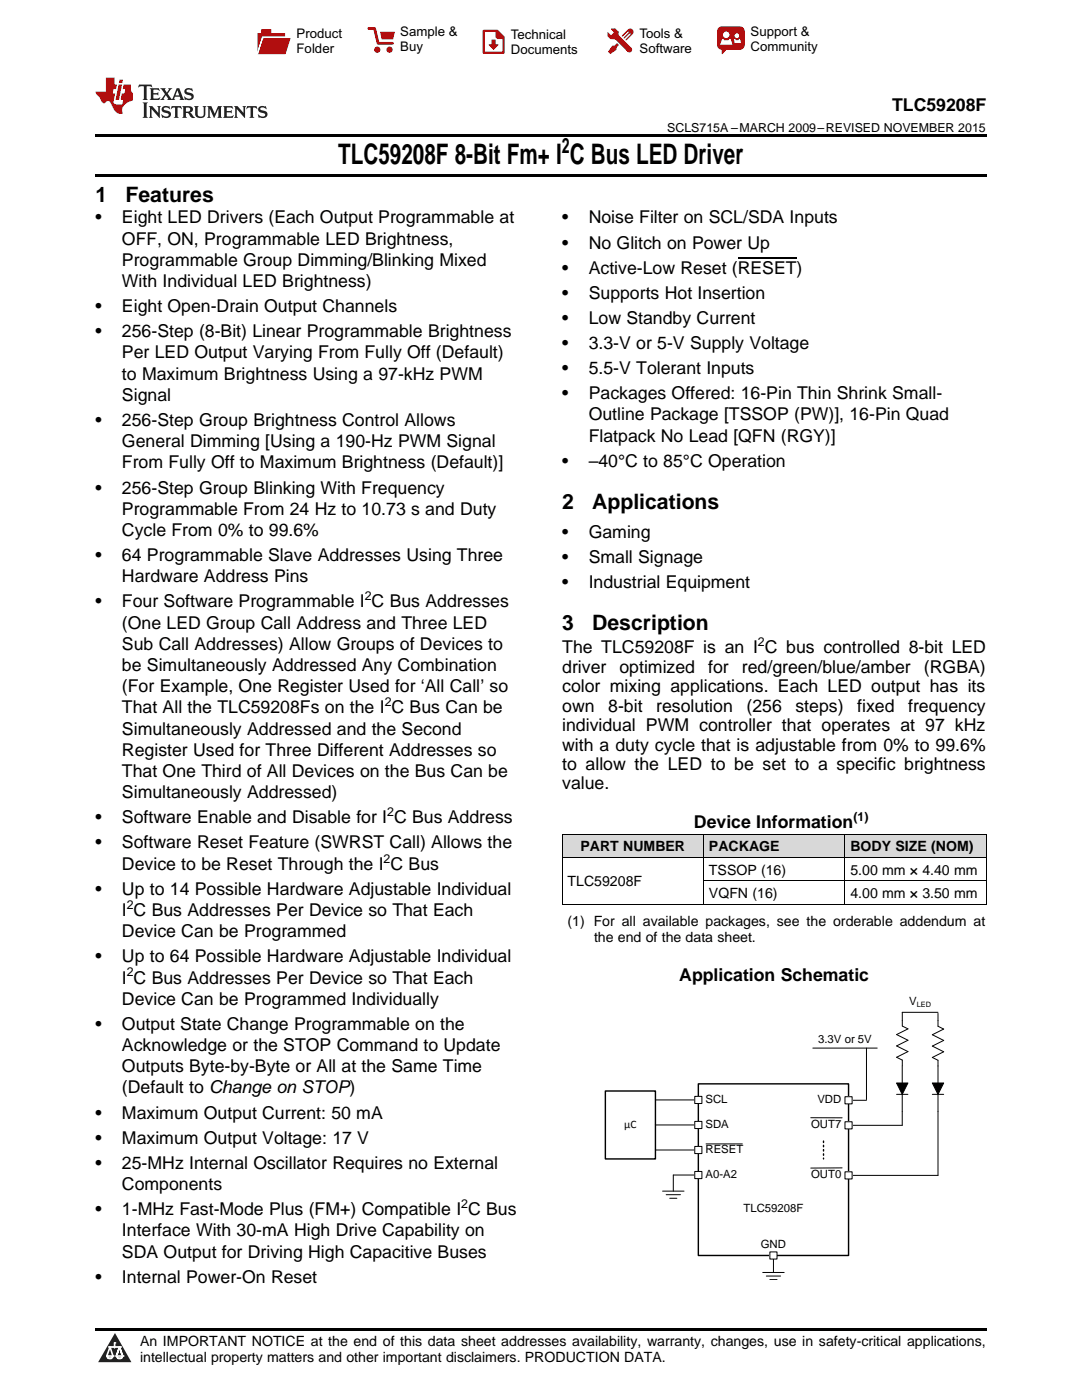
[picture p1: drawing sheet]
<svg xmlns="http://www.w3.org/2000/svg" width="216mm" height="279mm" viewBox="0 0 216 279" stroke-linecap="round" stroke-linejoin="round" font-family="sans-serif">
<defs><g id="words">
<text font-size="5.6" x="67.5" y="32.8">TLC59208F 8-Bit Fm+ I C Bus LED Driver</text>
<g font-size="4.2">
<text x="112.1" y="30.6">2</text>
<text x="19" y="40.4">1</text>
<text x="25" y="40.4">Features</text>
<text x="112.2" y="101.6">2</text>
<text x="118.2" y="101.6">Applications</text>
<text x="112.2" y="125.7">3</text>
<text x="118.2" y="125.7">Description</text>
</g>
<g font-size="3.5">
<text x="178" y="22.2">TLC59208F</text>
<text x="19" y="44.6">•</text>
<text x="24.3" y="44.6">Eight LED Drivers (Each Output Programmable at</text>
<text x="112.2" y="44.6">•</text>
<text x="117.5" y="44.6">Noise Filter on SCL/SDA Inputs</text>
<text x="24.3" y="48.8">OFF, ON, Programmable LED Brightness,</text>
<text x="24.3" y="53.1">Programmable Group Dimming/Blinking Mixed</text>
<text x="112.2" y="49.6">•</text>
<text x="117.5" y="49.6">No Glitch on Power Up</text>
<text x="24.3" y="57.3">With Individual LED Brightness)</text>
<text x="112.2" y="54.6">•</text>
<text x="112.2" y="59.6">•</text>
<text x="117.5" y="54.6">Active-Low Reset (RESET)</text>
<text x="117.5" y="59.6">Supports Hot Insertion</text>
<text x="19" y="62.3">•</text>
<text x="24.3" y="62.3">Eight Open-Drain Output Channels</text>
<text x="112.2" y="64.6">•</text>
<text x="117.5" y="64.6">Low Standby Current</text>
<text x="19" y="67.3">•</text>
<text x="24.3" y="67.3">256-Step (8-Bit) Linear Programmable Brightness</text>
<text x="24.3" y="71.5">Per LED Output Varying From Fully Off (Default)</text>
<text x="112.2" y="69.6">•</text>
<text x="117.5" y="69.6">3.3-V or 5-V Supply Voltage</text>
<text x="24.3" y="75.8">to Maximum Brightness Using a 97-kHz PWM</text>
<text x="112.2" y="74.6">•</text>
<text x="117.5" y="74.6">5.5-V Tolerant Inputs</text>
<text x="24.3" y="80">Signal</text>
<text x="112.2" y="79.7">•</text>
<text x="117.5" y="79.7">Packages Offered: 16-Pin Thin Shrink Small-</text>
<text x="117.5" y="83.9">Outline Package [TSSOP (PW)], 16-Pin Quad</text>
<text x="19" y="85">•</text>
<text x="24.3" y="85">256-Step Group Brightness Control Allows</text>
<text x="24.3" y="89.3">General Dimming [Using a 190-Hz PWM Signal</text>
<text x="117.5" y="88.1">Flatpack No Lead [QFN (RGY)]</text>
<text x="24.3" y="93.5">From Fully Off to Maximum Brightness (Default)]</text>
<text x="112.2" y="93.1">•</text>
<text x="117.5" y="93.1">–40°C to 85°C Operation</text>
<text x="19" y="98.5">•</text>
<text x="24.3" y="98.5">256-Step Group Blinking With Frequency</text>
<text x="24.3" y="102.7">Programmable From 24 Hz to 10.73 s and Duty</text>
<text x="24.3" y="107">Cycle From 0% to 99.6%</text>
<text x="112.2" y="107.3">•</text>
<text x="117.5" y="107.3">Gaming</text>
<text x="19" y="112">•</text>
<text x="24.3" y="112">64 Programmable Slave Addresses Using Three</text>
<text x="112.2" y="112.3">•</text>
<text x="117.5" y="112.3">Small Signage</text>
<text x="24.3" y="116.2">Hardware Address Pins</text>
<text x="112.2" y="117.3">•</text>
<text x="117.5" y="117.3">Industrial Equipment</text>
<text x="19" y="121.2">•</text>
<text x="24.3" y="121.2">Four Software Programmable I C Bus Addresses</text>
<text x="24.3" y="125.4">(One LED Group Call Address and Three LED</text>
<text x="24.3" y="129.7">Sub Call Addresses) Allow Groups of Devices to</text>
<text x="112.2" y="130.4">The TLC59208F is an I C bus controlled 8-bit LED</text>
<text x="24.3" y="133.9">be Simultaneously Addressed Any Combination</text>
<text x="112.2" y="134.3">driver</text>
<text x="123.6" y="134.3">optimized</text>
<text x="141.3" y="134.3">for</text>
<text x="148" y="134.3">red/green/blue/amber</text>
<text x="184.4" y="134.3">(RGBA)</text>
<text x="24.3" y="138.1">(For Example, One Register Used for ‘All Call’ so</text>
<text x="24.3" y="142.4">That All the TLC59208Fs on the I C Bus Can be</text>
<text x="112.2" y="138.1">color mixing applications. Each LED output has its</text>
<text x="112.2" y="142">own</text>
<text x="121.4" y="142">8-bit</text>
<text x="130.9" y="142">resolution</text>
<text x="148.9" y="142">(256</text>
<text x="158.7" y="142">steps)</text>
<text x="171" y="142">fixed</text>
<text x="181.2" y="142">frequency</text>
<text x="24.3" y="146.6">Simultaneously Addressed and the Second</text>
<text x="112.2" y="145.9">individual PWM controller that operates at 97 kHz</text>
<text x="112.2" y="149.8">with a duty cycle that is adjustable from 0% to 99.6%</text>
<text x="24.3" y="150.8">Register Used for Three Different Addresses so</text>
<text x="24.3" y="155.1">That One Third of All Devices on the Bus Can be</text>
<text x="112.2" y="153.7">to allow the LED to be set to a specific brightness</text>
<text x="24.3" y="159.3">Simultaneously Addressed)</text>
<text x="112.2" y="157.6">value.</text>
<text x="19" y="164.3">•</text>
<text x="24.3" y="164.3">Software Enable and Disable for I C Bus Address</text>
<text x="138.5" y="165.3">Device Information</text>
<text x="19" y="169.3">•</text>
<text x="24.3" y="169.3">Software Reset Feature (SWRST Call) Allows the</text>
<text x="24.3" y="173.6">Device to be Reset Through the I C Bus</text>
<text x="19" y="178.6">•</text>
<text x="24.3" y="178.6">Up to 14 Possible Hardware Adjustable Individual</text>
<text x="24.3" y="182.8">I C Bus Addresses Per Device so That Each</text>
<text x="24.3" y="187">Device Can be Programmed</text>
<text x="19" y="192.1">•</text>
<text x="24.3" y="192.1">Up to 64 Possible Hardware Adjustable Individual</text>
<text x="24.3" y="196.3">I C Bus Addresses Per Device so That Each</text>
<text x="135.5" y="195.7">Application Schematic</text>
<text x="24.3" y="200.5">Device Can be Programmed Individually</text>
<text x="19" y="205.5">•</text>
<text x="24.3" y="205.5">Output State Change Programmable on the</text>
<text x="24.3" y="209.8">Acknowledge or the STOP Command to Update</text>
<text x="24.3" y="214">Outputs Byte-by-Byte or All at the Same Time</text>
<text x="24.3" y="218.2">(Default to Change on STOP)</text>
<text x="19" y="223.2">•</text>
<text x="24.3" y="223.2">Maximum Output Current: 50 mA</text>
<text x="19" y="228.2">•</text>
<text x="19" y="233.3">•</text>
<text x="24.3" y="228.2">Maximum Output Voltage: 17 V</text>
<text x="24.3" y="233.3">25-MHz Internal Oscillator Requires no External</text>
<text x="24.3" y="237.5">Components</text>
<text x="19" y="242.5">•</text>
<text x="24.3" y="242.5">1-MHz Fast-Mode Plus (FM+) Compatible I C Bus</text>
<text x="24.3" y="246.7">Interface With 30-mA High Drive Capability on</text>
<text x="24.3" y="251">SDA Output for Driving High Capacitive Buses</text>
<text x="19" y="256">•</text>
<text x="24.3" y="256">Internal Power-On Reset</text>
</g>
<g font-size="2.8">
<text x="115.8" y="169.9">PART NUMBER</text>
<text x="141.5" y="169.9">PACKAGE</text>
<text x="169.7" y="169.9">BODY SIZE (NOM)</text>
<text x="113.2" y="176.9">TLC59208F</text>
<text x="141.5" y="174.6">TSSOP (16)</text>
<text x="141.5" y="179.2">VQFN (16)</text>
<text x="169.7" y="174.6">5.00 mm × 4.40 mm</text>
<text x="169.7" y="179.2">4.00 mm × 3.50 mm</text>
<text x="113.2" y="184.7">(1) For all available packages, see the orderable addendum at</text>
<text x="118.5" y="187.9">the end of the data sheet.</text>
<text x="27.9" y="268.6">An IMPORTANT NOTICE at the end of this data sheet addresses availability, warranty, changes, use in safety-critical applications,</text>
<text x="27.9" y="271.8">intellectual property matters and other important disclaimers. PRODUCTION DATA.</text>
</g>
<g font-size="2.6">
<text x="59.2" y="7.6">Product</text>
<text x="59.2" y="10.6">Folder</text>
<text x="79.9" y="7.3">Sample &amp;</text>
<text x="79.9" y="10.2">Buy</text>
<text x="101.9" y="7.8">Technical</text>
<text x="101.9" y="10.8">Documents</text>
<text x="127.6" y="7.6">Tools &amp;</text>
<text x="127.6" y="10.6">Software</text>
<text x="149.8" y="7.2">Support &amp;</text>
<text x="149.8" y="10.2">Community</text>
</g>
<g font-size="2.5">
<text x="133.1" y="26.3">SCLS715A –MARCH 2009–REVISED NOVEMBER 2015</text>
<text x="72.8" y="119.8">2</text>
<text x="151.2" y="129">2</text>
<text x="76.8" y="141">2</text>
<text x="77.3" y="162.9">2</text>
<text x="170.3" y="163.9">(1)</text>
<text x="76.6" y="172.2">2</text>
<text x="25.3" y="181.4">2</text>
<text x="25.3" y="194.9">2</text>
<text x="92" y="241.1">2</text>
</g>
<g font-size="2.3">
<text x="181.4" y="200.6">V</text>
<text x="163.3" y="208.1">3.3V or 5V</text>
<text x="140.8" y="220.2">SCL</text>
<text x="163.1" y="220.2">VDD</text>
<text x="124.6" y="225.2">µC</text>
<text x="140.8" y="225.2">SDA</text>
<text x="161.8" y="225.2">OUT7</text>
<text x="140.8" y="230.2">RESET</text>
<text x="140.8" y="235.2">A0-A2</text>
<text x="161.8" y="235.2">OUT0</text>
<text x="148.3" y="242">TLC59208F</text>
<text x="151.8" y="249.1">GND</text>
</g>
<text font-size="1.5" x="182.9" y="200.9">LED</text>
</g></defs>
<g fill="#d8d8d8">
<path d="M112.2 166.5h28.2v4.7h-28.2z"/>
<path d="M140.4 166.5h28.2v4.7h-28.2z"/>
<path d="M168.6 166.5h28.2v4.7h-28.2z"/>
</g>
<path d="M22.9 266l3.3 5.9h-6.6z" fill="#231f20"/>
<path d="M21.3 270.6h1.2l-.3 .5h-.3a.53 .53 0 0 1-.6-.5z" fill-rule="evenodd" fill="#fff"/>
<path d="M21.3 270.6h1.2l-.3 .5h-.3a.53 .53 0 0 1-.6-.5z" fill="none" stroke="#231f20" stroke-width=".33"/>
<path d="M21.3 270.6l1.2 .1-.3 .4h-.5z" fill="none" stroke="#fff" stroke-width=".33"/>
<path d="M22.9 268.9h.1" fill="none" stroke="#fff" stroke-width=".33"/>
<path d="M22.9 268v.9z" fill="#fff"/>
<path d="M22.9 268v.9z" fill="none" stroke="#fff" stroke-width=".33"/>
<circle cx="22.9" cy="268" r=".16" fill="#fff"/>
<path d="M21.8 268.8h.1" fill="none" stroke="#fff" stroke-width=".33"/>
<path d="M21.8 268.8h2.2z" fill="#fff"/>
<path d="M21.8 268.8h2.2z" fill="none" stroke="#fff" stroke-width=".33"/>
<circle cx="24" cy="268.8" r=".16" fill="#fff"/>
<path d="M23.2 270.6h.1" fill="none" stroke="#fff" stroke-width=".33"/>
<path d="M23.8 268.8l-.6 1.8z" fill="#fff"/>
<path d="M23.8 268.8l-.6 1.8z" fill="none" stroke="#fff" stroke-width=".33"/>
<path d="M23.8 268.8l.7 1.8z" fill="#fff"/>
<path d="M23.8 268.8l.7 1.8z" fill="none" stroke="#fff" stroke-width=".33"/>
<path d="M24.4 270.6h.1" fill="none" stroke="#fff" stroke-width=".33"/>
<circle cx="21.3" cy="270.6" r=".16" fill="#fff"/>
<path d="M22 268.8l-.7 1.8z" fill="#fff"/>
<path d="M22 268.8l-.7 1.8z" fill="none" stroke="#fff" stroke-width=".33"/>
<path d="M22 268.8l.5 1.8z" fill="#fff"/>
<path d="M22 268.8l.5 1.8z" fill="none" stroke="#fff" stroke-width=".33"/>
<circle cx="22.5" cy="270.6" r=".16" fill="#fff"/>
<path d="M23.3 270.6h1.2a.63 .63 0 0 1-.6 .5 .63 .63 0 0 1-.6-.5z" fill-rule="evenodd" fill="#fff"/>
<path d="M23.3 270.6h1.2a.63 .63 0 0 1-.6 .5 .63 .63 0 0 1-.6-.5z" fill="none" stroke="#231f20" stroke-width=".33"/>
<path d="M23.3 270.6h1.2l-.4 .5h-.5z" fill="none" stroke="#fff" stroke-width=".33"/>
<path d="M23.2 270.6h.1" fill="none" stroke="#fff" stroke-width=".33"/>
<circle cx="24.5" cy="270.6" r=".16" fill="#fff"/>
<path d="M19 265.1h177.8v.5h-177.8z" fill="#000"/>
<path d="M120.8 217.7h10v13.6h-10zM139.3 216.3h30v34.3h-30z" fill="none" stroke="#000" stroke-width=".28"/>
<path d="M164.3 227.7v3.6" fill="none" stroke="#000" stroke-width=".28" stroke-dasharray=".3 .6"/>
<g fill="none" stroke="#000" stroke-width=".2">
<path d="M130.8 219.5h8.5M162.2 209.2h12.8M169.3 219.6h3.6M172.9 209.2v10.2M178.9 216.1h2.3l-1.2 2.3zM178.9 218.4h2.3M180 218.4v6.2h-10.7M186 216.1h2.3l-1.1 2.3zM186 218.4h2.3M187.2 202h-7.2v2.8l1.2 .5-2.3 1.2 2.3 1.1-2.3 1.1 2.3 1.2-2.3 1.1 1.1 .6v4.5M187.2 202.2v2.6l1.1 .6-2.3 1.1 2.3 1.1-2.3 1.2 2.3 1.1-2.3 1.1 1.2 .6v4.5M187.2 218.4v16.2h-17.9"/>
<path d="M130.8 224.5h8.5M130.8 229.5h8.5M132.2 237.7h4.3M132.9 238.4h2.9M133.6 239.1h1.5M139.3 234.5h-5v3.2M140.9 228.3h7.2M161.8 223.1h6.2M168 233.1h-6.2M152.2 253.9h4.3M152.9 254.7h2.9M153.6 255.4h1.4"/>
<path d="M154.3 250.7v3.2"/>
</g>
<path d="M178.9 216.1h2.3l-1.2 2.3zM186 216.1h2.3l-1.1 2.3z" fill="#000"/>
<path d="M138.6 218.8h1.5v1.4h-1.5z" fill-rule="evenodd" fill="#fff"/>
<path d="M138.6 218.8h1.5v1.4h-1.5z" fill="none" stroke="#000" stroke-width=".2"/>
<path d="M138.6 223.8h1.5v1.4h-1.5z" fill-rule="evenodd" fill="#fff"/>
<path d="M138.6 223.8h1.5v1.4h-1.5z" fill="none" stroke="#000" stroke-width=".2"/>
<path d="M138.6 228.8h1.5v1.4h-1.5z" fill-rule="evenodd" fill="#fff"/>
<path d="M138.6 228.8h1.5v1.4h-1.5z" fill="none" stroke="#000" stroke-width=".2"/>
<path d="M138.6 233.8h1.5v1.4h-1.5z" fill-rule="evenodd" fill="#fff"/>
<path d="M138.6 233.8h1.5v1.4h-1.5z" fill="none" stroke="#000" stroke-width=".2"/>
<path d="M168.6 233.9h1.4v1.4h-1.4z" fill-rule="evenodd" fill="#fff"/>
<path d="M168.6 233.9h1.4v1.4h-1.4z" fill="none" stroke="#000" stroke-width=".2"/>
<path d="M168.6 223.9h1.4v1.4h-1.4z" fill-rule="evenodd" fill="#fff"/>
<path d="M168.6 223.9h1.4v1.4h-1.4z" fill="none" stroke="#000" stroke-width=".2"/>
<path d="M168.6 218.9h1.4v1.4h-1.4z" fill-rule="evenodd" fill="#fff"/>
<path d="M168.6 218.9h1.4v1.4h-1.4z" fill="none" stroke="#000" stroke-width=".2"/>
<path d="M153.6 249.8h1.4v1.5h-1.4z" fill-rule="evenodd" fill="#fff"/>
<path d="M112.2 171.2h84.6M112.2 166.5h84.6M112.2 166.5v14M140.4 166.5v14M140.4 175.8h56.4M168.6 166.5v14M196.8 166.5v14M112.2 180.5h84.6M153.6 249.8h1.4v1.5h-1.4z" fill="none" stroke="#000" stroke-width=".2"/>
<path d="M19 34.8h177.8v.5h-177.8zM19 26.8h177.8v.6h-177.8zM112.2 180.5h.1zM168.5 180.5h.1zM196.7 180.5h.1z" fill="#000"/>
<path d="M27.7 16.9l-.1 .6 .6-.3h.5v.2v2.2l-.2 .4h1l-.2-.4v-2.2v-.2h.5l.6 .3-.2-.6zM29.9 17.6l.2 .4v1.6l-.2 .4h1.9l.1-.6a1.09 1.09 0 0 1-1.3 .1v-.6h.6l.4 .2v-.7l-.2 .2h-.8v-.6l.2-.1a1.01 1.01 0 0 1 1 .3l-.1-.6zM32 17.6l.9 1.2-1 1.2h.9l-.2-.3 .5-.7 .5 .7-.3 .3h1.7l-.2-.3 .1-.4h1l.1 .4-.2 .3h1l-.3-.4-.7-2h-.5l-1 2.2-.8-1.1 .9-1.1h-.9l.2 .2-.4 .7-.4-.7 .2-.2zM35.4 18l.4 1h-.8zM37 17.7a.66 .66 0 0 0-.2 .8 .66 .66 0 0 0 .6 .4l.7 .2 .1 .2a.8 .8 0 0 1-.7 .4 .8 .8 0 0 1-.7-.5l.1 .8 .2-.2a.94 .94 0 0 0 1.1 .1 .94 .94 0 0 0 .4-.9 1.48 1.48 0 0 0-1.3-.6v-.4a1.1 1.1 0 0 1 1.2 .2l-.2-.6-.2 .1-.5-.1zM28.5 20.4l.2 .4v2.3l-.2 .4h1l-.2-.4v-2.3l.2-.4zM29.7 21.2l.2 .4v1.5l-.2 .4h.8l-.3-.4 .1-1.3 1.6 1.8v-2l.2-.4h-.7l.2 .2v1.1l-1.2-1.3zM32.5 21.3a.66 .66 0 0 0-.2 .8 .66 .66 0 0 0 .6 .4l.6 .2 .2 .2a.8 .8 0 0 1-.8 .4 .8 .8 0 0 1-.7-.5l.2 .7 .2-.1a.94 .94 0 0 0 1 .1 .94 .94 0 0 0 .5-1 1.47 1.47 0 0 0-1.3-.6l-.1-.3a1.1 1.1 0 0 1 1.3 .2l-.2-.6-.2 .1-.5-.2zM34.3 21.2l-.2 .6a.64 .64 0 0 1 .8-.3v1.6l-.2 .4h1l-.3-.4 .1-1.6a.66 .66 0 0 1 .8 .3l-.2-.6zM36.3 21.2l.3 .4v1.5l-.3 .4h1l-.2-.2v-.7h.5l.1 .1a.8 .8 0 0 0 1.2 .7l-1-1a.62 .62 0 0 0 .6-.5 .62 .62 0 0 0-.6-.7zM37.1 21.5h.1a.48 .48 0 0 1 .6 0 .48 .48 0 0 1 .1 .6l-.2 .1-.6 .1zM38.7 21.2l.2 .2a2.29 2.29 0 0 0 .4 2 1.05 1.05 0 0 0 1.7-.7v-1.3l.2-.2h-.8l.2 .4v1.1a.61 .61 0 0 1-.6 .6 .61 .61 0 0 1-.6-.6v-1.1l.3-.4zM41.3 21.2l.3 .4v1.5l-.3 .4h.8l-.2-.4v-1.4l.8 1.9 .9-1.9v1.4l-.2 .4h.9l-.2-.4v-1.5l.2-.4h-.8l-.7 1.5-.6-1.5zM44.5 21.2l.2 .4v1.5l-.2 .4h1.9l.2-.6a1.1 1.1 0 0 1-1.4 .2v-.7h.6l.4 .2v-.6l-.2 .1-.8 .1v-.6l.2-.1a1.02 1.02 0 0 1 1.1 .2l-.2-.5zM46.7 21.2l.2 .4v1.5l-.2 .4h.8l-.3-.4 .1-1.3 1.6 1.8v-2l.2-.4h-.7l.2 .2v1.1l-1.2-1.3zM49.3 21.2l-.1 .6a.64 .64 0 0 1 .8-.3v1.6l-.3 .4h1l-.2-.4v-1.6a.66 .66 0 0 1 .8 .3l-.1-.6zM51.7 21.3a.66 .66 0 0 0-.2 .7 .66 .66 0 0 0 .7 .5l.6 .2 .1 .2a.8 .8 0 0 1-.7 .4 .8 .8 0 0 1-.7-.5l.1 .7 .2-.1a.94 .94 0 0 0 1.1 .1 .94 .94 0 0 0 .4-1 1.48 1.48 0 0 0-1.2-.6l-.1-.3a1.1 1.1 0 0 1 1.2 .2l-.2-.6-.1 .1-.6-.2z" fill="#231f20"/>
<path d="M21.1 15.5v2.8h-2v.4l.9 .9a.96 .96 0 0 0 1 1 .59 .59 0 0 1 .5-.4 .59 .59 0 0 1 .5 .3l.4 .8a1.61 1.61 0 0 0 2.1 1.3 1.63 1.63 0 0 1 1.1-2.2l.9-.3v-1.5a1.6 1.6 0 0 1-.4-1.7h-1.4l-.2 .9h.5l-.2 .8h-.5l-.2 1v.3h.5l-.2 .9h-.7a.74 .74 0 0 1-1-.6l.3-1.6h-.5l.2-.8h.5l.1-.9h-.4v-1.4zM23.7 16.9l-.7 3h.8l.6-3zM23.8 15.9l-.1 .7h.7l.2-.7z" fill="#ee1d23"/>
<g fill="#d60000">
<path d="M52.1 5.8h2v.8h2.8v4.2h-5.5v-4.2h.7z" fill-rule="evenodd"/>
<path d="M52.4 7.5h5.6l-1 3.3h-5.6z" fill-rule="evenodd"/>
</g>
<path d="M52.4 7.4h5.7l-.1 .1h-5.5l-1.1 3.3z" fill-rule="evenodd" fill="#fff"/>
<path d="M52.4 7.4h5.7l-.1 .1h-5.5l-1.1 3.3z" fill="none" stroke="#fff" stroke-width=".2"/>
<path d="M73.6 5.7h1.1l.7 2.9h2.9" fill="none" stroke="#d60000" stroke-width=".55"/>
<g fill="#d60000">
<path d="M75.8 6.3h3l-.4 1.6h-2.2z" fill-rule="evenodd"/>
<circle cx="75.3" cy="9.9" r=".62"/>
<circle cx="77.7" cy="9.9" r=".62"/>
</g>
<path d="M96.5 6.2h2.7l1.3 1.2v3.1h-4z" fill="none" stroke="#d60000" stroke-width=".44"/>
<g fill="#d60000">
<path d="M98.1 7.9h.8v1h.5l-.9 1.1-1-1v-.1h.6z" fill-rule="evenodd"/>
<path d="M98.9 6.2h.3l1.3 1.2v.4h-1.3l-.3-.4z" fill-rule="evenodd"/>
<path d="M121.9 5.7h.8l.7 .6 .1 .7 2.5 2.5-.8 .8-2.3-2.3-1.1-.2-.6-.6v-.8l.7 .6 .5-.4v-.2l-.5-.5z" fill-rule="evenodd"/>
<path d="M122.2 9.1h.4l.5-.5 .4 .4-.5 .5v.4l-1.2 .9-.5-.5z" fill-rule="evenodd"/>
<path d="M125.3 5.9a.67 .67 0 0 1 .9 0 .67 .67 0 0 1 0 .9z" fill-rule="evenodd"/>
<path d="M125.3 5.9l.9 .9-1.2 1.2h-.2v-.2l1-.9v-.2h-.2l-.9 1h-.2v-.2l.9-1 .1-.2h-.3l-.9 1h-.2v-.2z" fill-rule="evenodd"/>
<circle cx="125.6" cy="9.9" r=".54"/>
</g>
<path d="M123.3 6.3v.7" fill="none" stroke="#d60000" stroke-width=".2"/>
<g fill="#d60000">
<path d="M143.4 5.5l.6-.2h3.6a.95 .95 0 0 1 1 .9v2.8a.95 .95 0 0 1-1 .9h-3.6a.95 .95 0 0 1-.9-.9v-2.8z" fill-rule="evenodd"/>
<path d="M144 9.9h.9l-.7 .9h-.2z" fill-rule="evenodd"/>
</g>
<g fill="#fff">
<path d="M146.6 8.6h1.3z"/>
<path d="M144.1 7.8h.3l.1 .2h.8l.2-.2h.3l.4 1.1h-2.5z" fill-rule="evenodd"/>
<path d="M146.4 7.8h.3l.1 .2h.5l.2-.2h.2l.2 .8h-1.3z" fill-rule="evenodd"/>
<circle cx="144.9" cy="6.9" r=".65"/>
<circle cx="147" cy="7.1" r=".48"/>
</g>
<path d="M147.2 51.5h11.8" fill="none" stroke="#000" stroke-width=".25"/>
<use href="#words"/>
</svg>
